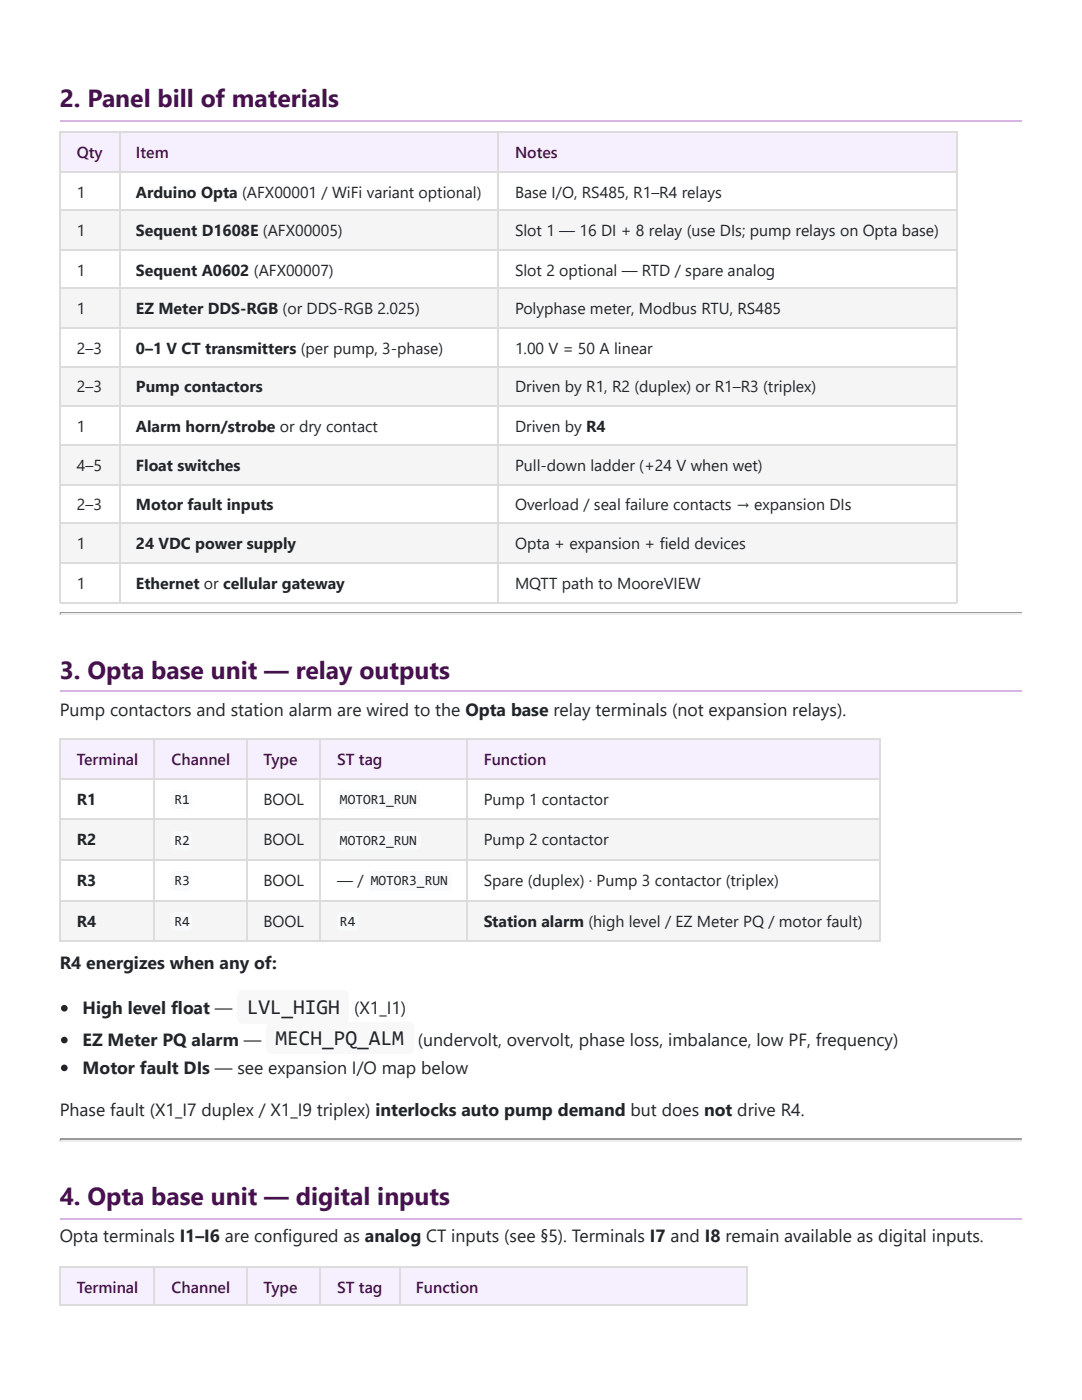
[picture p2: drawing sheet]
<svg xmlns="http://www.w3.org/2000/svg" width="216mm" height="279mm" viewBox="0 0 216 279" stroke-linecap="round" stroke-linejoin="round" font-family="sans-serif">
<defs><g id="words">
<g font-size="4.9" fill="#49104f">
<text x="11.9" y="21.4">2. Panel bill of materials</text>
<text x="11.9" y="135.5">3. Opta base unit — relay outputs</text>
<text x="11.9" y="240.5">4. Opta base unit — digital inputs</text>
</g>
<g font-size="4.2" fill="#212529">
<text x="49.2" y="202.3">LVL_HIGH</text>
<text x="55" y="208.6">MECH_PQ_ALM</text>
</g>
<g font-size="3.5" fill="#212529">
<text x="11.9" y="142.9">Pump contactors and station alarm are wired to the Opta base relay terminals (not expansion relays).</text>
<text x="11.9" y="193.4">R4 energizes when any of:</text>
<text x="16.5" y="202.4">High level float —</text>
<text x="70.7" y="202.4">(X1_I1)</text>
<text x="16.5" y="208.8">EZ Meter PQ alarm —</text>
<text x="83.4" y="208.8">(undervolt, overvolt, phase loss, imbalance, low PF, frequency)</text>
<text x="16.5" y="214.3">Motor fault DIs — see expansion I/O map below</text>
<text x="11.9" y="222.8">Phase fault (X1_I7 duplex / X1_I9 triplex) interlocks auto pump demand but does not drive R4.</text>
<text x="11.9" y="247.9">Opta terminals I1–I6 are configured as analog CT inputs (see §5). Terminals I7 and I8 remain available as digital inputs.</text>
</g>
<g font-size="3.2" fill="#49104f">
<text x="15.3" y="31.5">Qty</text>
<text x="27.1" y="31.5">Item</text>
<text x="102.8" y="31.5">Notes</text>
<text x="15.3" y="152.7">Terminal</text>
<text x="34.2" y="152.7">Channel</text>
<text x="52.6" y="152.7">Type</text>
<text x="67.3" y="152.7">ST tag</text>
<text x="96.5" y="152.7">Function</text>
<text x="15.3" y="258">Terminal</text>
<text x="34.2" y="258">Channel</text>
<text x="52.6" y="258">Type</text>
<text x="67.3" y="258">ST tag</text>
<text x="83" y="258">Function</text>
</g>
<g font-size="3.2" fill="#212529">
<text x="15.3" y="39.4">1</text>
<text x="27.1" y="39.4">Arduino Opta (AFX00001 / WiFi variant optional)</text>
<text x="102.8" y="39.4">Base I/O, RS485, R1–R4 relays</text>
<text x="15.3" y="47.1">1</text>
<text x="27.1" y="47.1">Sequent D1608E (AFX00005)</text>
<text x="102.8" y="47.1">Slot 1 — 16 DI + 8 relay (use DIs; pump relays on Opta base)</text>
<text x="15.3" y="55">1</text>
<text x="27.1" y="55">Sequent A0602 (AFX00007)</text>
<text x="102.8" y="55">Slot 2 optional — RTD / spare analog</text>
<text x="15.3" y="62.7">1</text>
<text x="27.1" y="62.7">EZ Meter DDS-RGB (or DDS-RGB 2.025)</text>
<text x="102.8" y="62.7">Polyphase meter, Modbus RTU, RS485</text>
<text x="15.3" y="70.6">2–3</text>
<text x="27.1" y="70.6">0–1 V CT transmitters (per pump, 3-phase)</text>
<text x="102.8" y="70.6">1.00 V = 50 A linear</text>
<text x="15.3" y="78.3">2–3</text>
<text x="27.1" y="78.3">Pump contactors</text>
<text x="102.8" y="78.3">Driven by R1, R2 (duplex) or R1–R3 (triplex)</text>
<text x="15.3" y="86.3">1</text>
<text x="27.1" y="86.3">Alarm horn/strobe or dry contact</text>
<text x="102.8" y="86.3">Driven by R4</text>
<text x="15.3" y="93.9">4–5</text>
<text x="27.1" y="93.9">Float switches</text>
<text x="102.8" y="93.9">Pull-down ladder (+24 V when wet)</text>
<text x="15.3" y="101.9">2–3</text>
<text x="27.1" y="101.9">Motor fault inputs</text>
<text x="102.8" y="101.9">Overload / seal failure contacts → expansion DIs</text>
<text x="15.3" y="109.5">1</text>
<text x="27.1" y="109.5">24 VDC power supply</text>
<text x="102.8" y="109.5">Opta + expansion + field devices</text>
<text x="15.3" y="117.5">1</text>
<text x="27.1" y="117.5">Ethernet or cellular gateway</text>
<text x="102.8" y="117.5">MQTT path to MooreVIEW</text>
<text x="15.3" y="160.6">R1</text>
<text x="52.6" y="160.6">BOOL</text>
<text x="96.5" y="160.6">Pump 1 contactor</text>
<text x="15.3" y="168.5">R2</text>
<text x="52.6" y="168.5">BOOL</text>
<text x="96.5" y="168.5">Pump 2 contactor</text>
<text x="15.3" y="176.7">R3</text>
<text x="52.6" y="176.7">BOOL</text>
<text x="67.3" y="176.7">— /</text>
<text x="96.5" y="176.7">Spare (duplex) · Pump 3 contactor (triplex)</text>
<text x="15.3" y="184.9">R4</text>
<text x="52.6" y="184.9">BOOL</text>
<text x="96.5" y="184.9">Station alarm (high level / EZ Meter PQ / motor fault)</text>
</g>
<g font-size="2.8" fill="#212529">
<text x="34.8" y="160.5">R1</text>
<text x="67.8" y="160.5">MOTOR1_RUN</text>
<text x="34.8" y="168.7">R2</text>
<text x="67.8" y="168.7">MOTOR2_RUN</text>
<text x="34.8" y="176.6">R3</text>
<text x="74" y="176.6">MOTOR3_RUN</text>
<text x="34.8" y="184.8">R4</text>
<text x="67.8" y="184.8">R4</text>
</g>
</g></defs>
<path d="M11.9 24.2h192" fill="none" stroke="#d8b4e2" stroke-width=".26"/>
<g fill="#fff">
<path d="M12.2 26.5h11.6v7.6h-11.6z"/>
<path d="M23.8 26.5h75.7v7.6h-75.7z"/>
<path d="M99.5 26.5h91.3v7.6h-91.3z"/>
<path d="M12.2 34.1h11.6v8h-11.6z"/>
<path d="M23.8 34.1h75.7v8h-75.7z"/>
<path d="M99.5 34.1h91.3v8h-91.3z"/>
</g>
<g fill="#f5f5f5">
<path d="M12.2 42.1h11.6v7.6h-11.6z"/>
<path d="M23.8 42.1h75.7v7.6h-75.7z"/>
<path d="M99.5 42.1h91.3v7.6h-91.3z"/>
</g>
<g fill="#fff">
<path d="M12.2 49.7h11.6v8h-11.6z"/>
<path d="M23.8 49.7h75.7v8h-75.7z"/>
<path d="M99.5 49.7h91.3v8h-91.3z"/>
</g>
<g fill="#f5f5f5">
<path d="M12.2 57.7h11.6v7.7h-11.6z"/>
<path d="M23.8 57.7h75.7v7.7h-75.7z"/>
<path d="M99.5 57.7h91.3v7.7h-91.3z"/>
</g>
<g fill="#fff">
<path d="M12.2 65.4h11.6v7.9h-11.6z"/>
<path d="M23.8 65.4h75.7v7.9h-75.7z"/>
<path d="M99.5 65.4h91.3v7.9h-91.3z"/>
</g>
<g fill="#f5f5f5">
<path d="M12.2 73.3h11.6v7.7h-11.6z"/>
<path d="M23.8 73.3h75.7v7.7h-75.7z"/>
<path d="M99.5 73.3h91.3v7.7h-91.3z"/>
</g>
<g fill="#fff">
<path d="M12.2 81h11.6v7.9h-11.6z"/>
<path d="M23.8 81h75.7v7.9h-75.7z"/>
<path d="M99.5 81h91.3v7.9h-91.3z"/>
</g>
<g fill="#f5f5f5">
<path d="M12.2 88.9h11.6v7.7h-11.6z"/>
<path d="M23.8 88.9h75.7v7.7h-75.7z"/>
<path d="M99.5 88.9h91.3v7.7h-91.3z"/>
</g>
<g fill="#fff">
<path d="M12.2 96.6h11.6v7.9h-11.6z"/>
<path d="M23.8 96.6h75.7v7.9h-75.7z"/>
<path d="M99.5 96.6h91.3v7.9h-91.3z"/>
</g>
<g fill="#f5f5f5">
<path d="M12.2 104.5h11.6v7.9h-11.6z"/>
<path d="M23.8 104.5h75.7v7.9h-75.7z"/>
<path d="M99.5 104.5h91.3v7.9h-91.3z"/>
</g>
<g fill="#fff">
<path d="M12.2 112.4h11.6v7.7h-11.6z"/>
<path d="M23.8 112.4h75.7v7.7h-75.7z"/>
<path d="M99.5 112.4h91.3v7.7h-91.3z"/>
</g>
<g fill="none" stroke="#dcdcdc" stroke-width=".26">
<path d="M11.9 26.3h179.1M11.9 34.3h179.1M12 26.2v94.2M23.9 26.2v94.2M99.4 26.2v94.2M190.9 26.2v94.2M11.9 41.9h179.1M11.9 49.9h179.1M11.9 57.5h179.1M11.9 65.5h179.1M11.9 73.2h179.1M11.9 81.1h179.1"/>
<path d="M11.9 88.8h179.1M11.9 96.7h179.1M11.9 104.4h179.1M11.9 112.3h179.1M11.9 120.3h179.1"/>
</g>
<path d="M11.9 122.4h192" fill="none" stroke="#9a9a9a" stroke-width=".26"/>
<path d="M11.9 122.6h192" fill="none" stroke="#eee" stroke-width=".26"/>
<path d="M203.9 122.2v.6h-.2z" fill="#eee"/>
<path d="M11.9 122.2h.3v.3l-.3 .3z" fill="#9a9a9a"/>
<path d="M11.9 138h192" fill="none" stroke="#d8b4e2" stroke-width=".26"/>
<g fill="#fff">
<path d="M12.2 147.6h18.8v7.7h-18.8z"/>
<path d="M31 147.6h18.2v7.7h-18.2z"/>
<path d="M49.2 147.6h14.8v7.7h-14.8z"/>
<path d="M64 147.6h29.1v7.7h-29.1z"/>
<path d="M93.1 147.6h82.3v7.7h-82.3z"/>
<path d="M12.2 155.3h18.8v8.2h-18.8z"/>
<path d="M31 155.3h18.2v8.2h-18.2z"/>
<path d="M49.2 155.3h14.8v8.2h-14.8z"/>
<path d="M64 155.3h29.1v8.2h-29.1z"/>
<path d="M93.1 155.3h82.3v8.2h-82.3z"/>
</g>
<g fill="#f5f5f5">
<path d="M12.2 163.5h18.8v7.9h-18.8z"/>
<path d="M31 163.5h18.2v7.9h-18.2z"/>
<path d="M49.2 163.5h14.8v7.9h-14.8z"/>
<path d="M64 163.5h29.1v7.9h-29.1z"/>
<path d="M93.1 163.5h82.3v7.9h-82.3z"/>
</g>
<g fill="#fff">
<path d="M12.2 171.4h18.8v8.3h-18.8z"/>
<path d="M31 171.4h18.2v8.3h-18.2z"/>
<path d="M49.2 171.4h14.8v8.3h-14.8z"/>
<path d="M64 171.4h29.1v8.3h-29.1z"/>
<path d="M93.1 171.4h82.3v8.3h-82.3z"/>
</g>
<g fill="#f5f5f5">
<path d="M12.2 179.7h18.8v8.2h-18.8z"/>
<path d="M31 179.7h18.2v8.2h-18.2z"/>
<path d="M49.2 179.7h14.8v8.2h-14.8z"/>
<path d="M64 179.7h29.1v8.2h-29.1z"/>
<path d="M93.1 179.7h82.3v8.2h-82.3z"/>
</g>
<path d="M11.9 147.5h163.8M11.9 155.4h163.8M12 147.4v40.5M30.8 147.4v40.5M49.3 147.4v40.5M63.9 147.4v40.5M93.3 147.4v40.5M175.6 147.4v40.5M11.9 163.4h163.8M11.9 171.6h163.8M11.9 179.8h163.8M11.9 187.7h163.8" fill="none" stroke="#dcdcdc" stroke-width=".26"/>
<path d="M11.9 227.4h192" fill="none" stroke="#9a9a9a" stroke-width=".26"/>
<path d="M11.9 227.7h192" fill="none" stroke="#eee" stroke-width=".26"/>
<path d="M203.9 227.3v.5h-.2z" fill="#eee"/>
<path d="M11.9 227.3h.3v.2l-.3 .3z" fill="#9a9a9a"/>
<path d="M11.9 243.3h192" fill="none" stroke="#d8b4e2" stroke-width=".26"/>
<g fill="#fff">
<path d="M12.2 252.7h18.8v7.9h-18.8z"/>
<path d="M31 252.7h18.2v7.9h-18.2z"/>
<path d="M49.2 252.7h14.8v7.9h-14.8z"/>
<path d="M64 252.7h15.6v7.9h-15.6z"/>
<path d="M79.6 252.7h69.6v7.9h-69.6z"/>
</g>
<path d="M11.9 252.8h137.3M12 252.7v7.9M30.8 252.7v7.9M49.3 252.7v7.9M63.9 252.7v7.9M79.8 252.7v7.9M149.1 252.7v7.9M11.9 260.5h137.3" fill="none" stroke="#dcdcdc" stroke-width=".26"/>
<g fill="#f8fafc">
<path d="M34.4 157.9l.5-.2h2.7a.79 .79 0 0 1 .8 .8v2.1a.79 .79 0 0 1-.8 .8h-2.7a.79 .79 0 0 1-.8-.8v-2.1z"/>
<path d="M67.4 157.9l.6-.2h15.1a.79 .79 0 0 1 .8 .8v2.1a.79 .79 0 0 1-.8 .8h-15.1a.79 .79 0 0 1-.8-.8v-2.1z"/>
<path d="M34.4 166.1l.5-.2h2.7a.79 .79 0 0 1 .8 .8v2.1a.79 .79 0 0 1-.8 .8h-2.7a.79 .79 0 0 1-.8-.8v-2.1z"/>
<path d="M67.4 166.1l.6-.2h15.1a.79 .79 0 0 1 .8 .8v2.1a.79 .79 0 0 1-.8 .8h-15.1a.79 .79 0 0 1-.8-.8v-2.1z"/>
<path d="M34.4 174.1l.5-.3h2.7a.79 .79 0 0 1 .8 .8v2.4a.79 .79 0 0 1-.8 .8h-2.7a.79 .79 0 0 1-.8-.8v-2.4z"/>
<path d="M73.8 174.1l.5-.3h14.9a.79 .79 0 0 1 .8 .8v2.4a.79 .79 0 0 1-.8 .8h-14.9a.79 .79 0 0 1-.7-.8v-2.4z"/>
<path d="M34.4 182.3l.5-.3h2.7a.79 .79 0 0 1 .8 .8v2.1a.79 .79 0 0 1-.8 .8h-2.7a.79 .79 0 0 1-.8-.8v-2.1z"/>
<path d="M67.4 182.3l.6-.3h2.6a.79 .79 0 0 1 .8 .8v2.1a.79 .79 0 0 1-.8 .8h-2.6a.79 .79 0 0 1-.8-.8v-2.1z"/>
</g>
<circle cx="12.8" cy="201.2" r=".66" fill="#212529"/>
<path d="M47.7 198l.7-.4h20.1a1.06 1.06 0 0 1 1.1 1.1v4.5a1.06 1.06 0 0 1-1.1 1.1h-20.1a1.06 1.06 0 0 1-1-1.1v-4.5z" fill="#f8f8f8"/>
<path d="M47.8 198l.6-.2h20.1a.93 .93 0 0 1 1 .9v4.5a.93 .93 0 0 1-1 .9h-20.1a.93 .93 0 0 1-.9-.9v-4.5z" fill="none" stroke="#f8f8f8" stroke-width=".26"/>
<circle cx="12.8" cy="207.6" r=".66" fill="#212529"/>
<path d="M53.5 204.3l.7-.3h27.3a1.06 1.06 0 0 1 1 1.1v4.2a1.06 1.06 0 0 1-1 1h-27.3a1.06 1.06 0 0 1-1-1v-4.2z" fill="#f8f8f8"/>
<path d="M53.6 204.4l.6-.3h27.3a.93 .93 0 0 1 .9 1v4.2a.93 .93 0 0 1-.9 .9h-27.3a.93 .93 0 0 1-.9-.9v-4.2z" fill="none" stroke="#f8f8f8" stroke-width=".26"/>
<circle cx="12.8" cy="213.1" r=".66" fill="#212529"/>
<use href="#words"/>
</svg>
